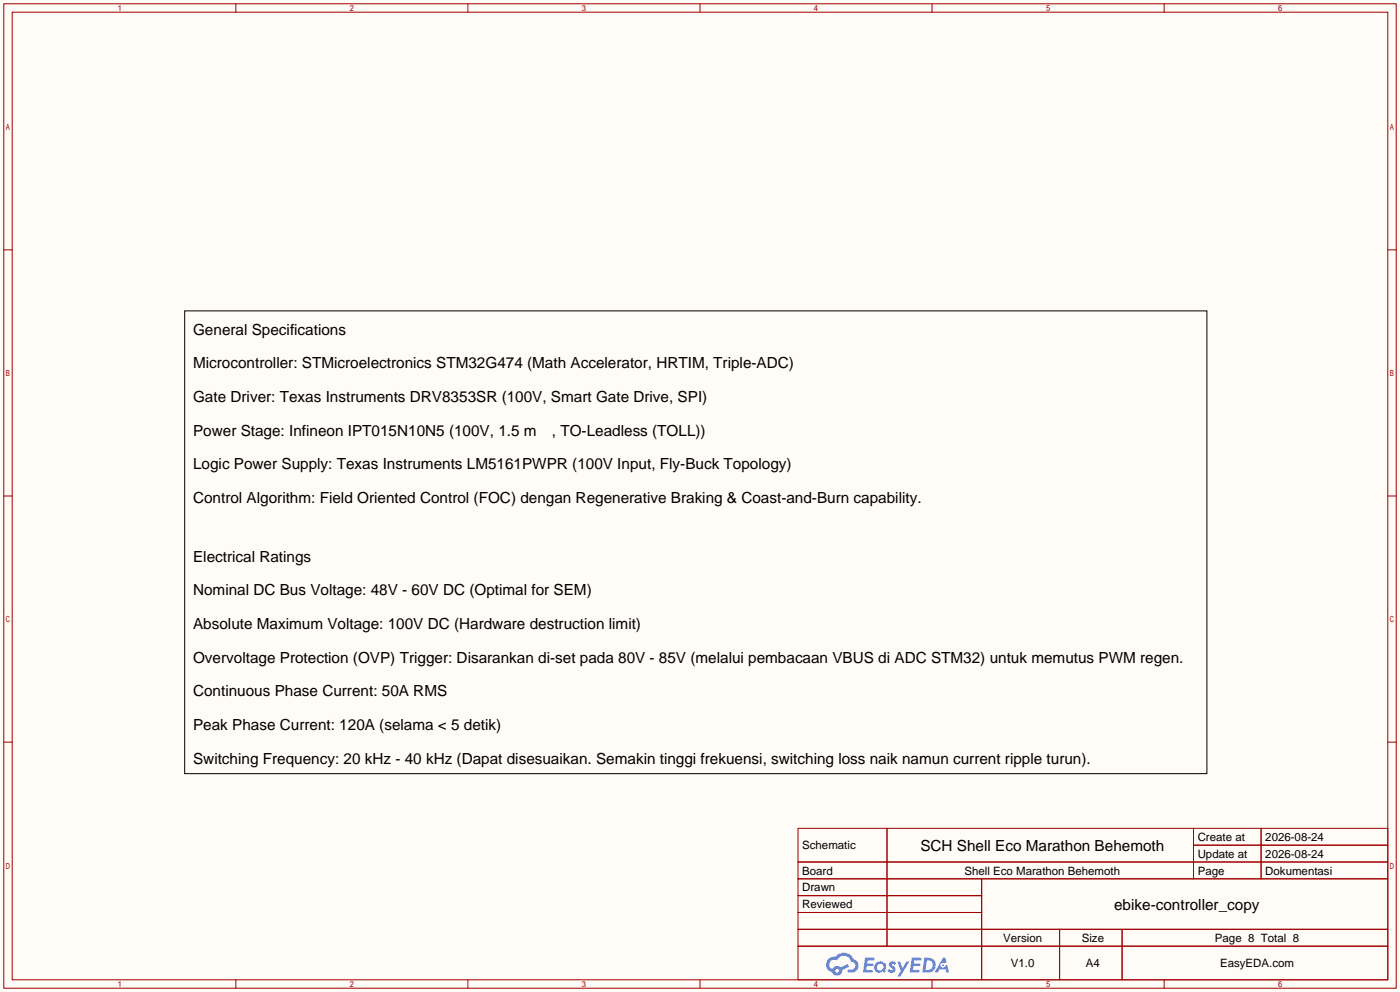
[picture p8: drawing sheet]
<svg xmlns="http://www.w3.org/2000/svg" width="423mm" height="299mm" viewBox="0 0 423 299" stroke-linecap="round" stroke-linejoin="round" font-family="sans-serif">
<defs><g id="words">
<g font-size="4.6">
<text x="58.3" y="101">General Specifications</text>
<text x="58.3" y="111.2">Microcontroller: STMicroelectronics STM32G474 (Math Accelerator, HRTIM, Triple-ADC)</text>
<text x="58.3" y="121.3">Gate Driver: Texas Instruments DRV8353SR (100V, Smart Gate Drive, SPI)</text>
<text x="58.3" y="131.5">Power Stage: Infineon IPT015N10N5 (100V, 1.5 m</text>
<text x="166.6" y="131.5">, TO-Leadless (TOLL))</text>
<text x="58.3" y="141.7">Logic Power Supply: Texas Instruments LM5161PWPR (100V Input, Fly-Buck Topology)</text>
<text x="58.3" y="151.8">Control Algorithm: Field Oriented Control (FOC) dengan Regenerative Braking &amp; Coast-and-Burn capability.</text>
<text x="58.3" y="169.6">Electrical Ratings</text>
<text x="58.3" y="179.8">Nominal DC Bus Voltage: 48V - 60V DC (Optimal for SEM)</text>
<text x="58.3" y="189.9">Absolute Maximum Voltage: 100V DC (Hardware destruction limit)</text>
<text x="58.3" y="200.1">Overvoltage Protection (OVP) Trigger: Disarankan di-set pada 80V - 85V (melalui pembacaan VBUS di ADC STM32) untuk memutus PWM regen.</text>
<text x="58.3" y="210.2">Continuous Phase Current: 50A RMS</text>
<text x="58.3" y="220.4">Peak Phase Current: 120A (selama &lt; 5 detik)</text>
<text x="58.3" y="230.6">Switching Frequency: 20 kHz - 40 kHz (Dapat disesuaikan. Semakin tinggi frekuensi, switching loss naik namun current ripple turun).</text>
<text x="277.9" y="257">SCH Shell Eco Marathon Behemoth</text>
<text x="336.4" y="274.8">ebike-controller_copy</text>
</g>
<g font-size="3.5">
<text x="242.2" y="256.4">Schematic</text>
<text x="361.6" y="253.9">Create at</text>
<text x="382" y="253.9">2026-08-24</text>
<text x="361.6" y="259">Update at</text>
<text x="382" y="259">2026-08-24</text>
<text x="242.2" y="264">Board</text>
<text x="242.2" y="269.1">Drawn</text>
<text x="291.2" y="264">Shell Eco Marathon Behemoth</text>
<text x="361.6" y="264">Page</text>
<text x="382" y="264">Dokumentasi</text>
<text x="242.2" y="274.2">Reviewed</text>
<text x="302.9" y="284.4">Version</text>
<text x="326.6" y="284.4">Size</text>
<text x="366.8" y="284.4">Page 8 Total 8</text>
<text x="305.2" y="292">V1.0</text>
<text x="327.8" y="292">A4</text>
<text x="368.3" y="292">EasyEDA.com</text>
</g>
</g></defs>
<path d="M0 0h422.7v299.5h-422.7z" fill="#fffcf7"/>
<g fill="none" stroke="#a10000" stroke-width=".3">
<path d="M1.1 1.1h420.4v297.2h-420.4zM3.7 3.7h415.3v292.1h-415.3zM71.2 1.1v2.6M141.3 1.1v2.6M211.3 1.1v2.6M281.4 1.1v2.6M351.5 1.1v2.6M1.1 75.4h2.6M419 75.4h2.5M1.1 149.7h2.6M419 149.7h2.5M1.1 224h2.6"/>
<path d="M419 224h2.5M240.9 250.1h178.1v45.7h-178.1zM267.8 250.1v35.5M360.3 250.1v15.2M360.3 255.1h58.7M380.7 250.1v15.2M240.9 260.2h178.1M240.9 265.3h178.1M240.9 270.4h55.5M240.9 275.5h55.5M296.4 265.3v30.5M71.2 295.8v2.5"/>
<path d="M141.3 295.8v2.5M211.3 295.8v2.5M240.9 280.5h178.1M240.9 285.6h178.1M281.4 295.8v2.5M319.9 280.5v15.3M338.8 280.5v15.3M351.5 295.8v2.5"/>
</g>
<g fill="#5487ff">
<path d="M268.7 290.5a1.3 1.3 0 0 1 1.8 .2l-.4 .7a.47 .47 0 0 0-.4-.5 .47 .47 0 0 0-.5 .3l.2 .2a1.19 1.19 0 0 1 .8 1.8 1.19 1.19 0 0 1-1.9 .2l-.4-.3 .5-.6 .8 .4a.31 .31 0 0 0 .4-.2 .31 .31 0 0 0-.3-.4 1.12 1.12 0 0 1-.6-1.8z"/>
<path d="M270.9 290.3h.9l.6 1.9 1.2-1.9h.9l-2.7 4.5h-.9l1-1.7z"/>
<path d="M261.2 289.1h2.5l.3 .2-.1 .6h-2l-.1 .9h1.6l.4 .4-.4 .4h-1.7l-.2 1.2 1.8 .1 .3 .3-.2 .3-2.9 .1z"/>
<path d="M275.3 289.1h2.5l.3 .2-.1 .6h-2l-.1 .9h1.6l.4 .4-.4 .4h-1.7l-.2 1.2 1.9 .1 .2 .3-.2 .3-2.9 .1z"/>
<path d="M284.7 289.1h.7l.3 1.4-.6 .3a.75 .75 0 0 0-1.1 .3 .75 .75 0 0 0 .5 1.1 .75 .75 0 0 0 .9-.7l.5-.3 .7 2.4h-.9l-.2-1h-1.9l-.5 1h-.9z"/>
<path d="M279.1 289.1l-.7 4.5h1.5a2.27 2.27 0 0 0 2.6-2.3 2.27 2.27 0 0 0-2.7-2.2zM279.8 289.9a1.5 1.5 0 0 1 1.8 1.5 1.5 1.5 0 0 1-1.9 1.4h-.3z"/>
<path d="M264.5 290.7a1.67 1.67 0 0 0-.3 2.4 1.67 1.67 0 0 0 2.4 .2l.7 .3 .3-2.5-.2-.3h-.5a1.58 1.58 0 0 0-2.4-.1zM264.6 291.9a1.05 1.05 0 0 1 2.1 0 1.05 1.05 0 0 1-2.1 0z"/>
<path d="M250.1 289.5a2.37 2.37 0 0 0 1.2 4 1.54 1.54 0 0 0 1.7 1 1.54 1.54 0 0 0 1.3-1.6l2.1-1.1-.5-.8-2 1.1a1.57 1.57 0 0 0-2.6 .5 1.5 1.5 0 0 1-.8-2.1 1.5 1.5 0 0 1 2.2-.5 2.27 2.27 0 0 1 2.3-1.4 2.27 2.27 0 0 1 2 1.8 1.23 1.23 0 0 1 1.2 1.5 1.23 1.23 0 0 1-1.8 .8 .47 .47 0 0 0-.5 .4 .47 .47 0 0 0 .4 .5 2.14 2.14 0 0 0 2.7-1.3 2.14 2.14 0 0 0-1.3-2.8 3.4 3.4 0 0 0-5.6-.7l-1 .1zM252.1 293.1a.6 .6 0 0 1 1.2 0 .6 .6 0 0 1-1.2 0z"/>
<circle cx="284.7" cy="291.4" r=".28"/>
</g>
<path d="M55.8 93.9h308.6v139.7h-308.6z" fill="none" stroke="#000" stroke-width=".3"/>
<use href="#words"/>
</svg>
